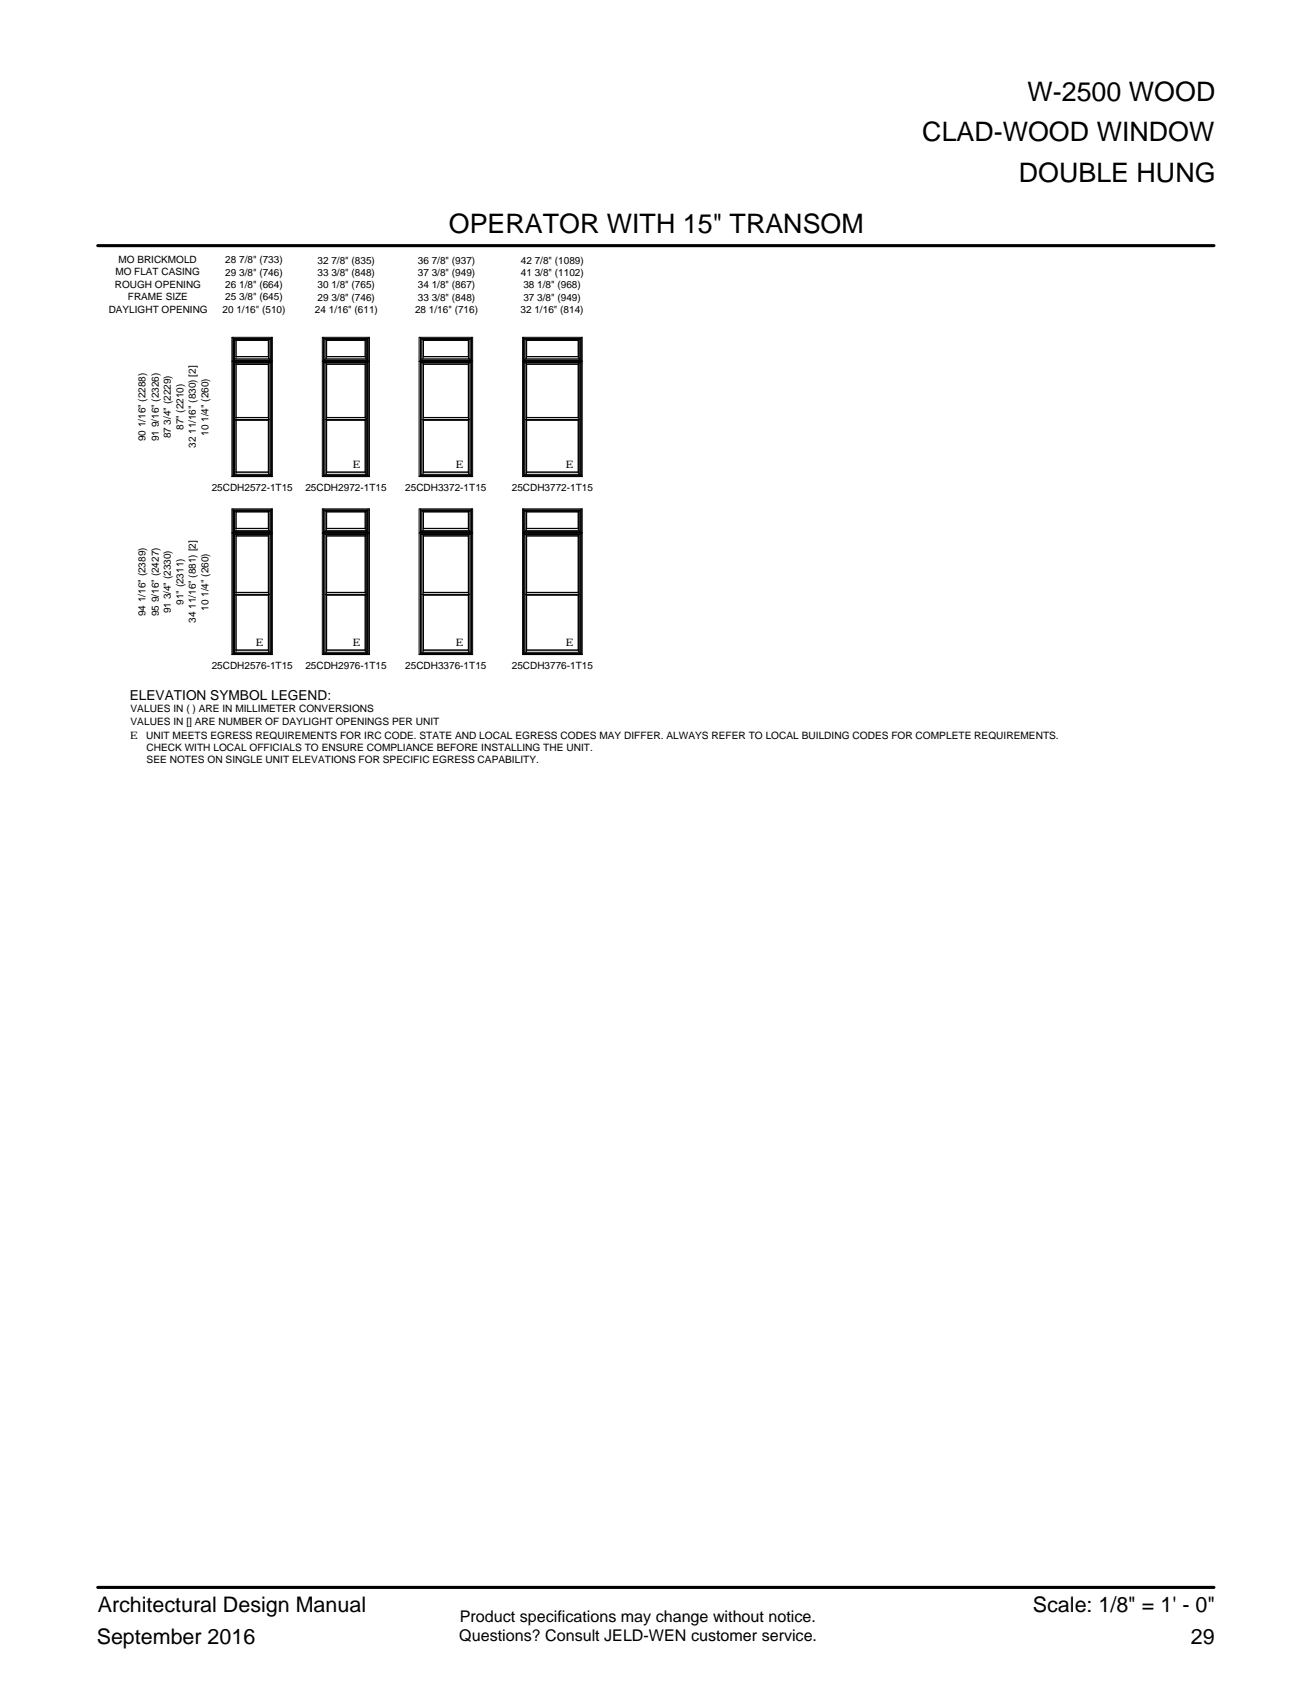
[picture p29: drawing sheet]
<svg xmlns="http://www.w3.org/2000/svg" width="216mm" height="279mm" viewBox="0 0 216 279" stroke-linecap="round" stroke-linejoin="round" font-family="sans-serif">
<defs><g id="words">
<g font-size="4.4">
<text x="169.9" y="16.7">W-2500 WOOD</text>
<text x="152.5" y="23.3">CLAD-WOOD WINDOW</text>
<text x="168.4" y="30.1">DOUBLE HUNG</text>
<text x="74.2" y="38.5">OPERATOR WITH 15&quot; TRANSOM</text>
</g>
<g font-size="3.5">
<text x="16.2" y="266.5">Architectural Design Manual</text>
<text x="170.8" y="266.5">Scale: 1/8&quot; = 1' - 0&quot;</text>
<text x="16" y="271.8">September 2016</text>
<text x="196.9" y="271.8">29</text>
</g>
<g font-size="2.7">
<text x="76" y="268.2">Product specifications may change without notice.</text>
<text x="75.9" y="271.4">Questions? Consult JELD-WEN customer service.</text>
</g>
<text font-size="2.3" x="21.4" y="115.7">ELEVATION SYMBOL LEGEND:</text>
<g font-size="1.7">
<text x="19" y="47.6">ROUGH OPENING</text>
<text x="19.1" y="45.5">MO FLAT CASING</text>
<text x="19.6" y="43.5">MO BRICKMOLD</text>
<text x="37.2" y="47.6">26 1/8&quot; (664)</text>
<text x="37.2" y="45.6">29 3/8&quot; (746)</text>
<text x="37.2" y="43.5">28 7/8&quot; (733)</text>
<text x="52.5" y="47.6">30 1/8&quot; (765)</text>
<text x="52.5" y="45.6">33 3/8&quot; (848)</text>
<text x="52.5" y="43.6">32 7/8&quot; (835)</text>
<text x="69.1" y="47.6">34 1/8&quot; (867)</text>
<text x="69.1" y="45.6">37 3/8&quot; (949)</text>
<text x="69.1" y="43.6">36 7/8&quot; (937)</text>
<text x="86.1" y="45.6">41 3/8&quot; (1102)</text>
<text x="86.1" y="43.6">42 7/8&quot; (1089)</text>
<text x="86.5" y="47.6">38 1/8&quot; (968)</text>
<text x="18" y="51.7">DAYLIGHT OPENING</text>
<text x="21.2" y="49.6">FRAME SIZE</text>
<text x="36.8" y="51.7">20 1/16&quot; (510)</text>
<text x="37.2" y="49.7">25 3/8&quot; (645)</text>
<text x="52.1" y="51.7">24 1/16&quot; (611)</text>
<text x="52.5" y="49.7">29 3/8&quot; (746)</text>
<text x="68.6" y="51.7">28 1/16&quot; (716)</text>
<text x="69.1" y="49.7">33 3/8&quot; (848)</text>
<text x="86" y="51.7">32 1/16&quot; (814)</text>
<text x="86.5" y="49.7">37 3/8&quot; (949)</text>
<text x="30.3" y="71.1" transform="rotate(-90 30.3 71.1)">87&quot; (2210)</text>
<text x="24.1" y="73" transform="rotate(-90 24.1 73)">90 1/16&quot; (2288)</text>
<text x="26.2" y="73" transform="rotate(-90 26.2 73)">91 9/16&quot; (2326)</text>
<text x="28.3" y="72.5" transform="rotate(-90 28.3 72.5)">87 3/4&quot; (2229)</text>
<text x="32.4" y="74.1" transform="rotate(-90 32.4 74.1)">32 11/16&quot; (830) [2]</text>
<text x="34.4" y="72.1" transform="rotate(-90 34.4 72.1)">10 1/4&quot; (260)</text>
<text x="58.3" y="77.3">E</text>
<text x="75.4" y="77.3">E</text>
<text x="93.5" y="77.3">E</text>
<text x="35" y="81.1">25CDH2572-1T15</text>
<text x="50.5" y="81.1">25CDH2972-1T15</text>
<text x="67" y="81.1">25CDH3372-1T15</text>
<text x="84.6" y="81.1">25CDH3772-1T15</text>
<text x="24.1" y="101.9" transform="rotate(-90 24.1 101.9)">94 1/16&quot; (2389)</text>
<text x="26.2" y="101.9" transform="rotate(-90 26.2 101.9)">95 9/16&quot; (2427)</text>
<text x="28.3" y="101.4" transform="rotate(-90 28.3 101.4)">91 3/4&quot; (2330)</text>
<text x="30.3" y="100" transform="rotate(-90 30.3 100)">91&quot; (2311)</text>
<text x="34.4" y="101" transform="rotate(-90 34.4 101)">10 1/4&quot; (260)</text>
<text x="32.4" y="103" transform="rotate(-90 32.4 103)">34 11/16&quot; (881) [2]</text>
<text x="42.3" y="106.7">E</text>
<text x="58.3" y="106.7">E</text>
<text x="75.4" y="106.7">E</text>
<text x="93.5" y="106.7">E</text>
<text x="35" y="110.6">25CDH2576-1T15</text>
<text x="50.5" y="110.6">25CDH2976-1T15</text>
<text x="67" y="110.6">25CDH3376-1T15</text>
<text x="84.6" y="110.6">25CDH3776-1T15</text>
<text x="21.6" y="117.8">VALUES IN ( ) ARE IN MILLIMETER CONVERSIONS</text>
<text x="21.6" y="119.9">VALUES IN [] ARE NUMBER OF DAYLIGHT OPENINGS PER UNIT</text>
<text x="21.5" y="122.1">E</text>
<text x="24.2" y="122.2">UNIT MEETS EGRESS REQUIREMENTS FOR IRC CODE. STATE AND LOCAL EGRESS CODES MAY DIFFER. ALWAYS REFER TO LOCAL BUILDING CODES FOR COMPLETE REQUIREMENTS.</text>
<text x="24.2" y="124.2">CHECK WITH LOCAL OFFICIALS TO ENSURE COMPLIANCE BEFORE INSTALLING THE UNIT.</text>
<text x="24.2" y="126.2">SEE NOTES ON SINGLE UNIT ELEVATIONS FOR SPECIFIC EGRESS CAPABILITY.</text>
</g>
</g></defs>
<g fill="none" stroke="#000" stroke-width=".17">
<path d="M38.3 55.8h6.7v23h-6.7zM38.3 59.7h6.7M38.5 55.8v3.9M38.5 59.7v19M38.5 55.9h6.4M38.5 59.7h6.4M38.6 55.9v3.8M38.6 59.7l-.1 19M38.6 56h6.2M38.6 59.6h6.2M38.6 59.9h6.2M38.6 56v3.6"/>
<path d="M38.6 59.9v18.7M38.6 59.5h6.2M38.6 60h6.2M38.8 56v3.5M38.8 60v18.5M38.8 56.1h5.8M38.8 59.3h5.8M39 56.1v3.2M39 56.2l5.4 .1M39 56.3h5.4M39 58.9h5.4M44.4 56.3v2.6"/>
<path d="M44.4 58.9l-5.4 .1M44.4 56.1v3.2M44.6 56v3.5M44.6 60v18.5M44.8 56v3.6M44.8 59.9v18.7M44.8 55.9v3.8M44.8 59.7l.1 19M44.9 55.8v3.9M44.9 59.7v19M53.3 55.8h7.8v23h-7.8zM53.3 59.7h7.8"/>
<path d="M53.5 55.9h7.4M53.5 59.7h7.4M53.5 55.8v3.9M53.5 59.7v19M53.5 56h7.3M53.5 59.6h7.3M53.5 59.9h7.3M53.5 55.9v3.8M53.6 56h7.2M53.6 59.5h7.2M53.6 60h7.2M53.6 56v3.6"/>
<path d="M53.6 59.9v18.7M53.7 56.1h6.9M53.7 59.3h6.9M53.7 56v3.5M53.7 60v18.5M54 56.1v3.2M54 56.3h6.4M54 58.9h6.4M54 56.3v2.6M60.4 56.3v2.6M60.4 56.1v3.2M60.6 56v3.5"/>
<path d="M60.6 60v18.5M60.8 56v3.6M60.8 59.9v18.7M60.8 55.9v3.8M60.8 59.7l.1 19M60.9 55.8v3.9M60.9 59.7v19M69.3 55.8h8.8v23h-8.8zM69.3 59.7h8.8M69.5 55.9h8.5M69.5 59.7h8.5M69.5 55.8v3.9"/>
<path d="M69.5 59.7v19M69.5 56h8.4M69.5 59.6h8.4M69.5 59.9h8.4M69.5 55.9v3.8M69.6 56h8.2M69.6 59.5h8.2M69.6 60h8.2M69.6 56v3.6M69.6 59.9v18.7M69.8 56.1h7.9M69.8 59.3h7.9"/>
<path d="M69.8 56v3.5M69.8 60v18.5M70 56.1v3.2M70 56.3h7.4M70 58.9h7.4M70 56.3v2.6M77.4 56.3v2.6M77.5 56.1v3.2M77.7 56v3.5M77.7 60v18.5M77.8 56v3.6M77.8 59.9v18.7"/>
<path d="M77.9 55.9v3.8M77.9 59.7l.1 19M78 55.8v3.9M78 59.7v19M86.4 55.8h9.9v23h-9.9zM86.4 59.7h9.9M86.6 55.9h9.5M86.6 59.7h9.5M86.6 55.8v3.9M86.6 59.7v19M86.6 56h9.4M86.6 59.6h9.4"/>
<path d="M86.6 59.9h9.4M86.6 55.9v3.8M86.6 59.5h9.4M86.6 60h9.4M86.6 56v3.6M86.6 59.9v18.7M86.8 56.1h9M86.8 59.3h9M86.8 56v3.5M86.8 60v18.5M87 56.1v3.2M87.1 56.3h8.5"/>
<path d="M87.1 58.9h8.5M87.1 56.3v2.6M95.6 56.3v2.6M95.6 56.1v3.2M95.8 56v3.5M95.8 60v18.5M96 56v3.6M96 59.9v18.7M96 55.9v3.8M96 59.7l.1 19M96.1 55.8v3.9M96.1 59.7v19"/>
<path d="M38.3 78.7h6.7M38.6 78.6h6.2M38.6 78.5h6.2M38.8 69.4h5.6h-5.4M38.8 60h5.8M38.8 78.4h5.8M38.8 69.4h5.8M39 60.2h5.4zM39 60.2h.1M39 60v18.4M39 78h5.4M39 69h5.4"/>
<path d="M44.4 60.2v8.8M44.4 69.5v8.5M44.4 78l-5.4 .1M44.4 69l-5.6 .1M44.4 60v18.4M53.3 78.7h7.8M53.5 78.6h7.3M53.6 78.5h7.2M53.7 60h6.9M53.7 78.4h6.9M53.7 69.4h6.9M54 60.2h6.4"/>
<path d="M54 60v18.4M54 78h6.4M54 69h6.4M54 69.5h6.4M54 60.2v8.8M54 69.5v8.5M60.4 60.2v8.8M60.4 69.5v8.5M60.4 60v18.4M69.3 78.7h8.8M69.5 78.6h8.4M69.6 78.5h8.2"/>
<path d="M69.8 60h7.9M69.8 78.4h7.9M69.8 69.4h7.9M70 60.2h7.5M70 60v18.4M70 78h7.4M70 69h7.4M70 69.5h7.4M70 60.2v8.8M70 69.5v8.5M77.4 60.2v8.8M77.4 69.5v8.5"/>
<path d="M77.5 60v18.4M86.4 78.7h9.9M86.6 78.6h9.4M86.6 78.5h9.4M86.8 60h9M86.8 78.4h9M86.8 69.4h9M87 60.2h8.6M87 60v18.4M87.1 78h8.5M87.1 69h8.5M87.1 69.5h8.5"/>
<path d="M87.1 60.2v8.8M87.1 69.5v8.5M95.6 60.2v8.8M95.6 69.5v8.5M95.6 60v18.4M38.3 84.1h6.7v24.1h-6.7zM38.3 88.1h6.7M38.3 88.2h6.7M38.5 84.1v4M38.5 88.2v20M38.5 84.3h6.4M38.6 84.3v3.8"/>
<path d="M38.6 88.2l-.1 19.9M38.6 84.3h6.2M38.6 87.9h6.2M38.6 88.3h6.2M38.6 84.3v3.6M38.6 88.3v19.8M38.6 84.4h6.2M38.8 98.4h5.6h-5.4M38.8 84.4v3.5M38.8 88.3v19.7M38.8 84.5h5.8M38.8 87.7h5.8"/>
<path d="M38.8 88.4h5.8M38.8 98.3h5.8M39 88.6h5.4zM39 84.5v3.2M39 88.4v19.4M39 84.6h5.4M39 87.3h5.4M39 97.9h5.4M44.4 84.6v2.7M44.4 88.6v9.3M44.4 98.4v9.1M44.4 87.3l-5.4 .1"/>
<path d="M44.4 97.9l-5.6 .1M44.4 84.5v3.2M44.4 88.4v19.4M44.6 84.4v3.5M44.6 88.3v19.7M44.8 84.3v3.6M44.8 88.3v19.8M44.8 84.3v3.8M44.8 88.2l.1 19.9M44.9 84.1v4M44.9 88.2v20M53.3 84.1h7.8v24.1h-7.8z"/>
<path d="M53.3 88.1h7.8M53.3 88.2h7.8M53.5 84.3h7.4M53.5 84.1v4M53.5 88.2v20M53.5 84.3h7.3M53.5 87.9h7.3M53.5 88.3h7.3M53.5 84.3v3.8M53.5 88.2v19.9M53.6 84.4h7.2M53.6 87.9h7.2"/>
<path d="M53.6 88.3h7.2M53.6 84.3v3.6M53.6 88.3v19.8h-.1M53.7 84.5h6.9M53.7 87.7h6.9M53.7 88.4h6.9M53.7 98.3h6.9M53.7 84.4v3.5M53.7 88.3v19.7M54 84.5v3.2M54 88.4v19.4M54 84.6h6.4"/>
<path d="M54 87.3h6.4M54 88.6h6.4M54 97.9h6.4M54 98.4h6.4M54 84.6v2.7M54 88.6v9.3M54 98.4v9.1M60.4 84.6v2.7M60.4 88.6v9.3M60.4 98.4v9.1M60.4 84.5v3.2M60.4 88.4v19.4"/>
<path d="M60.6 84.4v3.5M60.6 88.3v19.7M60.8 84.3v3.6M60.8 88.3v19.8M60.8 84.3v3.8M60.8 88.2l.1 19.9M60.9 84.1v4M60.9 88.2v20M69.3 84.1h8.8v24.1h-8.8zM69.3 88.1h8.8M69.3 88.2h8.8M69.5 84.3h8.5"/>
<path d="M69.5 84.1v4M69.5 88.2v20M69.5 84.3h8.4M69.5 87.9h8.4M69.5 88.3h8.4M69.5 84.3v3.8M69.5 88.2v19.9M69.6 84.4h8.2M69.6 87.9h8.2M69.6 88.3h8.2M69.6 84.3v3.6M69.6 88.3l-.1 19.8"/>
<path d="M69.8 84.5h7.9M69.8 87.7h7.9M69.8 88.4h7.9M69.8 98.3h7.9M69.8 84.4v3.5M69.8 88.3v19.7M70 84.5v3.2M70 88.4v19.4M70 84.6h7.4M70 87.3h7.4M70 88.6h7.4M70 97.9h7.4"/>
<path d="M70 98.4h7.4M70 84.6v2.7M70 88.6v9.3M70 98.4v9.1M77.4 84.6v2.7M77.4 88.6v9.3M77.4 98.4v9.1M77.5 84.5v3.2M77.5 88.4v19.4M77.7 84.4v3.5M77.7 88.3v19.7M77.8 84.3v3.6"/>
<path d="M77.8 88.3v19.8h.1M77.9 84.3v3.8M77.9 88.2l.1 19.9M78 84.1v4M78 88.2v20M86.4 84.1h9.9v24.1h-9.9zM86.4 88.1h9.9M86.4 88.2h9.9M86.6 84.3h9.5M86.6 84.1v4M86.6 88.2v20M86.6 84.3h9.4"/>
<path d="M86.6 87.9h9.4M86.6 88.3h9.4M86.6 84.3v3.8M86.6 88.2v19.9M86.6 84.4h9.4M86.6 84.3v3.6M86.6 88.3v19.8M86.8 84.5h9M86.8 87.7h9M86.8 88.4h9M86.8 98.3h9M86.8 84.4v3.5"/>
<path d="M86.8 88.3v19.7M87 84.5v3.2M87 88.4v19.4M87.1 84.6h8.5M87.1 87.3h8.5M87.1 88.6h8.5M87.1 97.9h8.5M87.1 98.4h8.5M87.1 84.6v2.7M87.1 88.6v9.3M87.1 98.4v9.1M95.6 84.6v2.7"/>
<path d="M95.6 88.6v9.3M95.6 98.4v9.1M95.6 84.5v3.2M95.6 88.4v19.4M95.8 84.4v3.5M95.8 88.3v19.7M96 84.3v3.6M96 88.3v19.8M96 84.3v3.8M96 88.2l.1 19.9M96.1 84.1v4M96.1 88.2v20"/>
<path d="M38.3 108.2h6.7M38.6 108h6.2M38.8 107.8h5.8M39 107.5h5.4M44.4 107.5h-5.4M53.3 108.2h7.8M53.6 108h7.2M53.7 107.8h6.9M54 107.5h6.4M69.3 108.2h8.8M69.6 108h8.2M69.8 107.8h7.9"/>
<path d="M70 107.5h7.4M86.4 108.2h9.9M86.6 108h9.4M86.8 107.8h9M87.1 107.5h8.5"/>
</g>
<path d="M16.2 40.6h184.5M16.2 262.4h184.5" fill="none" stroke="#000" stroke-width=".51"/>
<use href="#words"/>
</svg>
